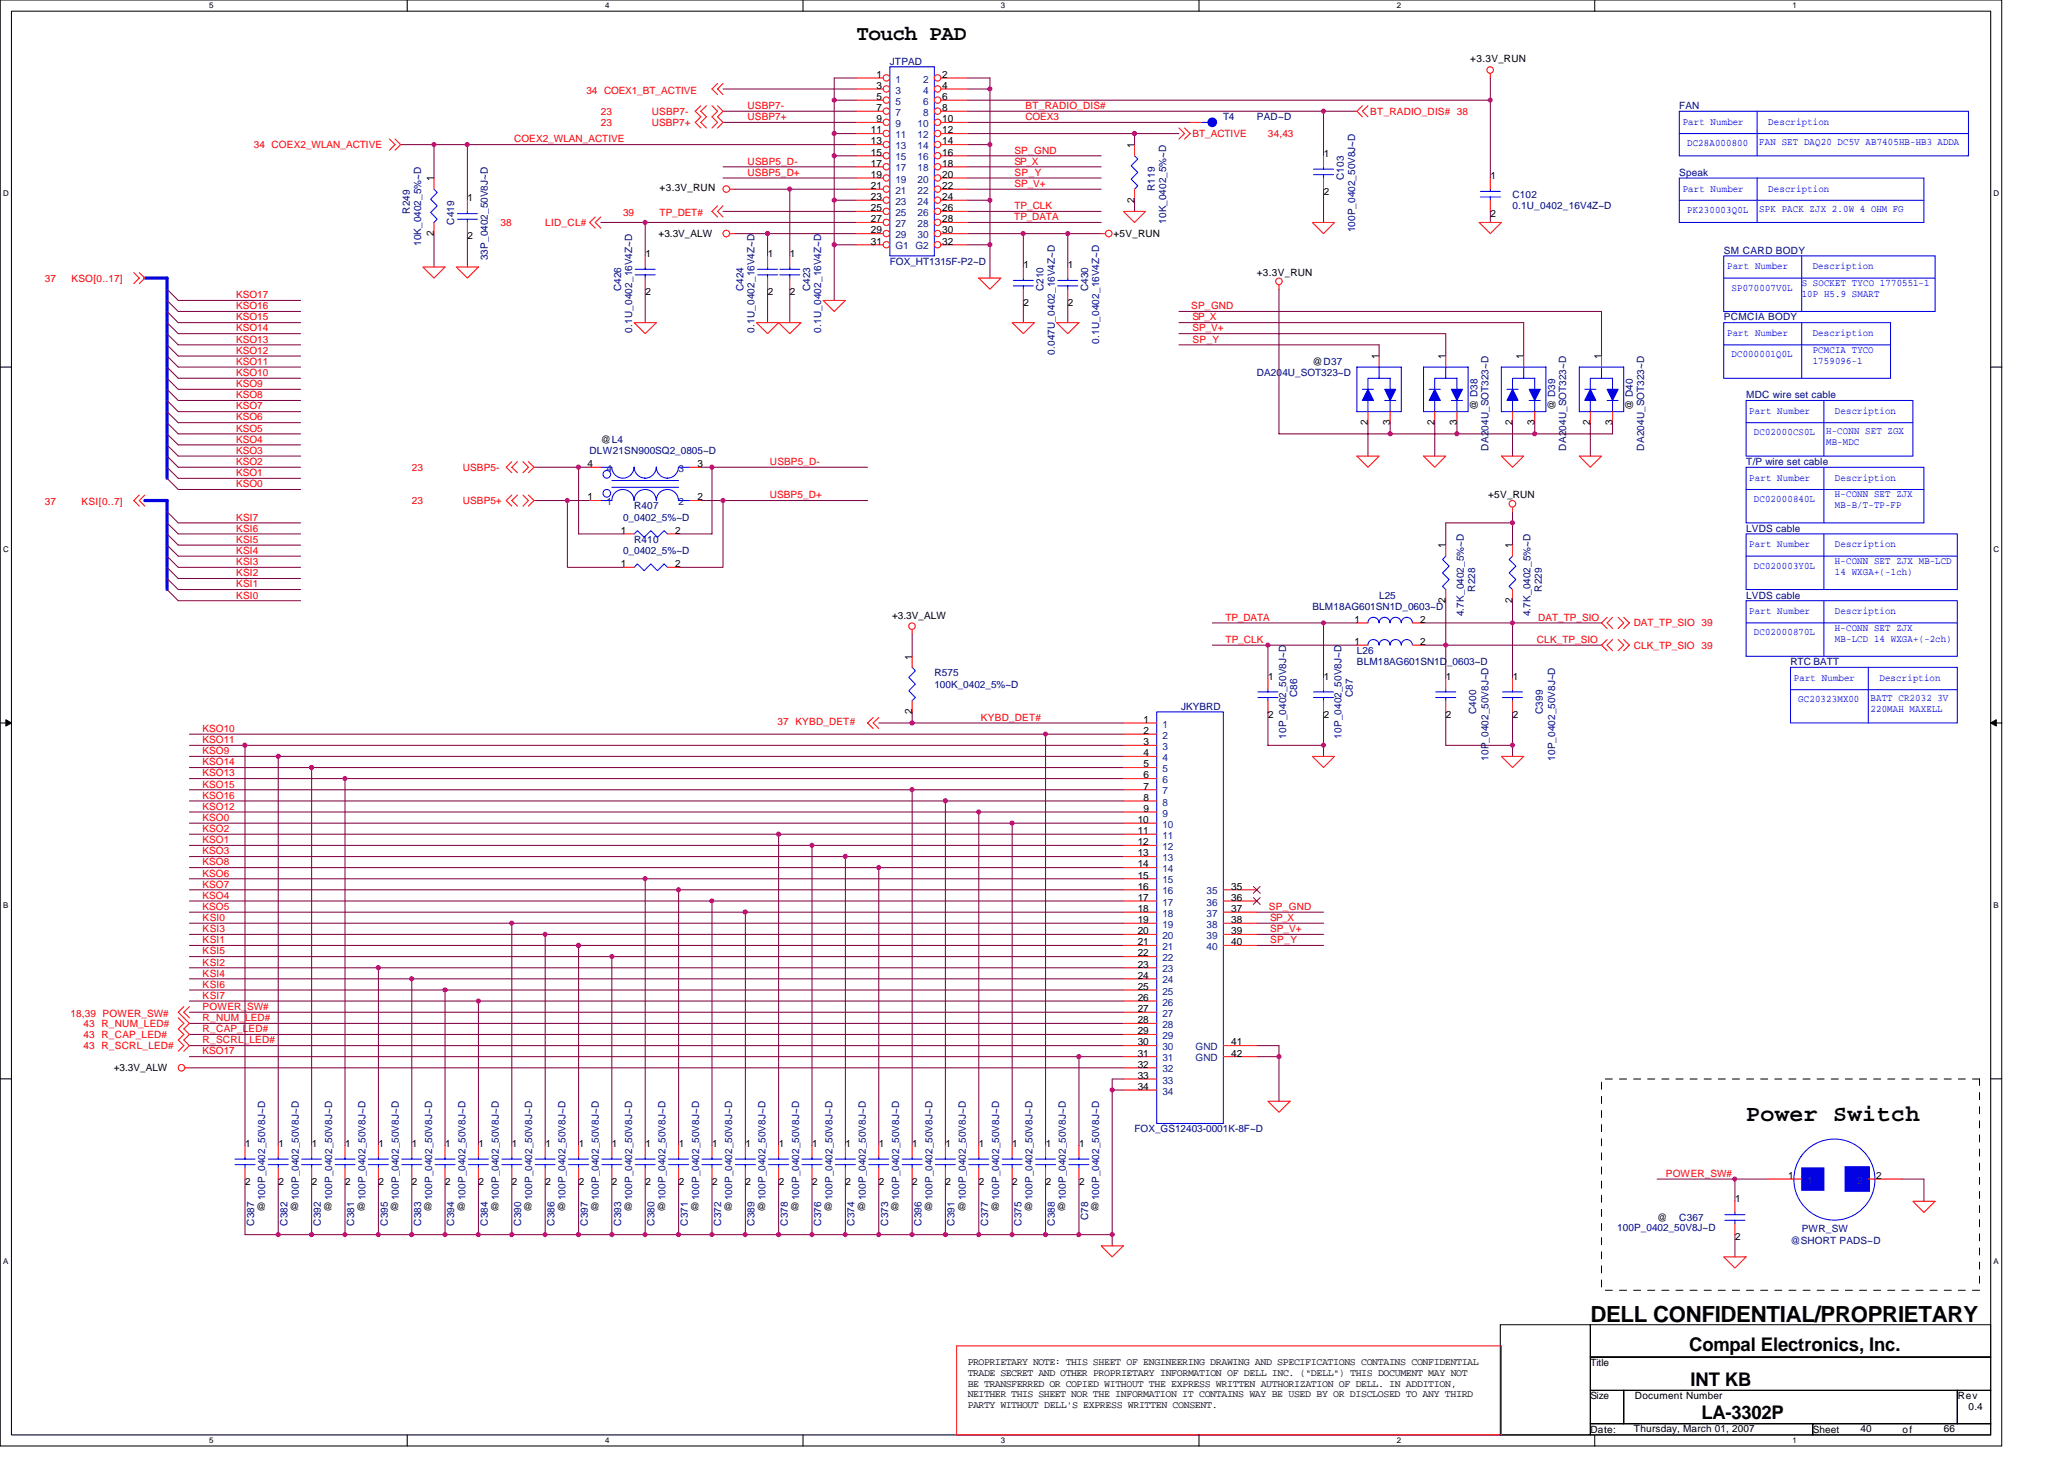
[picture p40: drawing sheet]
<svg xmlns="http://www.w3.org/2000/svg" width="297mm" height="210mm" viewBox="0 0 297 210" stroke-linecap="round" stroke-linejoin="round" font-family="sans-serif">
<defs><g id="words">
<text font-size="3.3" x="251.3" y="161.2">Power Switch</text>
<text font-size="3.2" x="228.9" y="190.2">DELL CONFIDENTIAL/PROPRIETARY</text>
<text font-size="3" x="123.3" y="5.8">Touch PAD</text>
<g font-size="2.7">
<text x="243.1" y="194.4">Compal Electronics, Inc.</text>
<text x="243.3" y="199.3">INT KB</text>
<text x="244.9" y="204.2">LA-3302P</text>
</g>
<g font-size="1.4">
<text x="126.1" y="11.2">1</text>
<text x="135.6" y="11.2">2</text>
<text x="211.6" y="9">+3.3V_RUN</text>
<text x="126.1" y="12.8">3</text>
<text x="126.1" y="14.4">5</text>
<text x="126.1" y="16">7</text>
<text x="126.1" y="17.6">9</text>
<text x="135.6" y="12.8">4</text>
<text x="135.6" y="14.4">6</text>
<text x="135.6" y="16">8</text>
<text x="135.6" y="17.6">10</text>
<text x="125.3" y="19.2">11</text>
<text x="125.3" y="20.8">13</text>
<text x="125.3" y="22.4">15</text>
<text x="125.3" y="24">17</text>
<text x="135.6" y="19.2">12</text>
<text x="135.6" y="20.8">14</text>
<text x="135.6" y="22.4">16</text>
<text x="135.6" y="24">18</text>
<text x="163.3" y="21.3" transform="rotate(-90 163.3 21.3)">1</text>
<text x="190.5" y="22.6">1</text>
<text x="62.4" y="26.1" transform="rotate(-90 62.4 26.1)">1</text>
<text x="67.3" y="29">1</text>
<text x="94.9" y="27.5">+3.3V_RUN</text>
<text x="125.3" y="25.6">19</text>
<text x="125.3" y="27.2">21</text>
<text x="125.3" y="28.8">23</text>
<text x="135.6" y="25.6">20</text>
<text x="135.6" y="27.2">22</text>
<text x="135.6" y="28.8">24</text>
<text x="163.3" y="29.1" transform="rotate(-90 163.3 29.1)">2</text>
<text x="190.5" y="28">2</text>
<text x="214.5" y="25.8">1</text>
<text x="62.4" y="33.9" transform="rotate(-90 62.4 33.9)">2</text>
<text x="67.3" y="34.4">2</text>
<text x="94.8" y="34.1">+3.3V_ALW</text>
<text x="125.3" y="30.4">25</text>
<text x="125.3" y="32">27</text>
<text x="125.3" y="33.6">29</text>
<text x="125.3" y="35.2">31</text>
<text x="135.6" y="35.2">32</text>
<text x="135.6" y="30.4">26</text>
<text x="135.6" y="32">28</text>
<text x="135.6" y="33.6">30</text>
<text x="160.2" y="34.1">+5V_RUN</text>
<text x="214.5" y="31.2">2</text>
<text x="92.9" y="37">1</text>
<text x="110.5" y="37">1</text>
<text x="113.7" y="37">1</text>
<text x="147.3" y="38.6">1</text>
<text x="153.7" y="38.6">1</text>
<text x="180.9" y="39.7">+3.3V_RUN</text>
<text x="92.9" y="42.4">2</text>
<text x="110.5" y="42.4">2</text>
<text x="113.7" y="42.4">2</text>
<text x="147.3" y="44">2</text>
<text x="153.7" y="44">2</text>
<text x="188.9" y="52.5">@D37</text>
<text x="198.5" y="51.7" transform="rotate(-90 198.5 51.7)">1</text>
<text x="208" y="51.7" transform="rotate(-90 208 51.7)">1</text>
<text x="219.3" y="51.7" transform="rotate(-90 219.3 51.7)">1</text>
<text x="230.5" y="51.7" transform="rotate(-90 230.5 51.7)">1</text>
<text x="212.6" y="59.1" transform="rotate(-90 212.6 59.1)">@ D38</text>
<text x="223.8" y="59.1" transform="rotate(-90 223.8 59.1)">@ D39</text>
<text x="235" y="59.1" transform="rotate(-90 235 59.1)">@ D40</text>
<text x="86.5" y="63.7">@L4</text>
<text x="196.8" y="61.2" transform="rotate(-90 196.8 61.2)">2</text>
<text x="200" y="61.2" transform="rotate(-90 200 61.2)">3</text>
<text x="206.5" y="61.2" transform="rotate(-90 206.5 61.2)">2</text>
<text x="209.7" y="61.2" transform="rotate(-90 209.7 61.2)">3</text>
<text x="217.7" y="61.2" transform="rotate(-90 217.7 61.2)">2</text>
<text x="220.8" y="61.2" transform="rotate(-90 220.8 61.2)">3</text>
<text x="228.9" y="61.2" transform="rotate(-90 228.9 61.2)">2</text>
<text x="232" y="61.2" transform="rotate(-90 232 61.2)">3</text>
<text x="84.5" y="72">1</text>
<text x="84.5" y="67.2">4</text>
<text x="100.4" y="67.2">3</text>
<text x="100.4" y="72">2</text>
<text x="214.2" y="71.7">+5V_RUN</text>
<text x="89.3" y="76.8">1</text>
<text x="97.2" y="76.8">2</text>
<text x="89.3" y="81.6">1</text>
<text x="97.2" y="81.6">2</text>
<text x="208" y="78.9" transform="rotate(-90 208 78.9)">1</text>
<text x="217.7" y="78.9" transform="rotate(-90 217.7 78.9)">1</text>
<text x="128.4" y="89">+3.3V_ALW</text>
<text x="194.9" y="89.6">1</text>
<text x="204.4" y="89.6">2</text>
<text x="208" y="86.7" transform="rotate(-90 208 86.7)">2</text>
<text x="217.7" y="86.7" transform="rotate(-90 217.7 86.7)">2</text>
<text x="131.3" y="94.9" transform="rotate(-90 131.3 94.9)">1</text>
<text x="194.9" y="92.8">1</text>
<text x="204.4" y="92.8">2</text>
<text x="182.5" y="97.8">1</text>
<text x="190.5" y="97.8">1</text>
<text x="208.1" y="97.8">1</text>
<text x="217.7" y="97.8">1</text>
<text x="131.3" y="102.7" transform="rotate(-90 131.3 102.7)">2</text>
<text x="164.5" y="104">1</text>
<text x="164.5" y="107.2">3</text>
<text x="164.5" y="105.6">2</text>
<text x="182.5" y="103.2">2</text>
<text x="190.5" y="103.2">2</text>
<text x="208.1" y="103.2">2</text>
<text x="217.7" y="103.2">2</text>
<text x="164.5" y="110.4">5</text>
<text x="164.5" y="113.6">7</text>
<text x="164.5" y="108.8">4</text>
<text x="164.5" y="112">6</text>
<text x="163.7" y="120">11</text>
<text x="163.7" y="118.4">10</text>
<text x="164.5" y="116.8">9</text>
<text x="164.5" y="115.2">8</text>
<text x="163.7" y="123.2">13</text>
<text x="163.7" y="121.6">12</text>
<text x="163.7" y="124.8">14</text>
<text x="163.7" y="126.4">15</text>
<text x="163.7" y="129.6">17</text>
<text x="163.7" y="128">16</text>
<text x="163.7" y="131.2">18</text>
<text x="177.2" y="128">35</text>
<text x="177.2" y="129.6">36</text>
<text x="177.2" y="131.2">37</text>
<text x="163.7" y="132.8">19</text>
<text x="163.7" y="136">21</text>
<text x="163.7" y="134.4">20</text>
<text x="163.7" y="137.6">22</text>
<text x="177.2" y="132.8">38</text>
<text x="177.2" y="134.4">39</text>
<text x="177.2" y="136">40</text>
<text x="163.7" y="139.2">23</text>
<text x="163.7" y="142.4">25</text>
<text x="163.7" y="140.8">24</text>
<text x="163.7" y="144">26</text>
<text x="163.7" y="145.6">27</text>
<text x="163.7" y="148.8">29</text>
<text x="163.7" y="147.2">28</text>
<text x="16.4" y="154.1">+3.3V_ALW</text>
<text x="163.7" y="150.4">30</text>
<text x="163.7" y="152">31</text>
<text x="163.7" y="153.6">32</text>
<text x="163.7" y="155.2">33</text>
<text x="177.2" y="150.4">41</text>
<text x="177.2" y="152">42</text>
<text x="163.7" y="156.8">34</text>
<text x="35.3" y="165">1</text>
<text x="40.1" y="165">1</text>
<text x="44.9" y="165">1</text>
<text x="49.7" y="165">1</text>
<text x="54.5" y="165">1</text>
<text x="59.3" y="165">1</text>
<text x="64.1" y="165">1</text>
<text x="68.9" y="165">1</text>
<text x="73.7" y="165">1</text>
<text x="78.5" y="165">1</text>
<text x="83.3" y="165">1</text>
<text x="88.1" y="165">1</text>
<text x="92.9" y="165">1</text>
<text x="97.7" y="165">1</text>
<text x="102.5" y="165">1</text>
<text x="107.3" y="165">1</text>
<text x="112.1" y="165">1</text>
<text x="116.9" y="165">1</text>
<text x="121.7" y="165">1</text>
<text x="126.5" y="165">1</text>
<text x="131.3" y="165">1</text>
<text x="136.1" y="165">1</text>
<text x="140.9" y="165">1</text>
<text x="145.7" y="165">1</text>
<text x="150.5" y="165">1</text>
<text x="155.3" y="165">1</text>
<text x="35.3" y="170.4">2</text>
<text x="40.1" y="170.4">2</text>
<text x="44.9" y="170.4">2</text>
<text x="49.7" y="170.4">2</text>
<text x="54.5" y="170.4">2</text>
<text x="59.3" y="170.4">2</text>
<text x="64.1" y="170.4">2</text>
<text x="68.9" y="170.4">2</text>
<text x="73.7" y="170.4">2</text>
<text x="78.5" y="170.4">2</text>
<text x="83.3" y="170.4">2</text>
<text x="88.1" y="170.4">2</text>
<text x="92.9" y="170.4">2</text>
<text x="97.7" y="170.4">2</text>
<text x="102.5" y="170.4">2</text>
<text x="107.3" y="170.4">2</text>
<text x="112.1" y="170.4">2</text>
<text x="116.9" y="170.4">2</text>
<text x="121.7" y="170.4">2</text>
<text x="126.5" y="170.4">2</text>
<text x="131.3" y="170.4">2</text>
<text x="136.1" y="170.4">2</text>
<text x="140.9" y="170.4">2</text>
<text x="145.7" y="170.4">2</text>
<text x="150.5" y="170.4">2</text>
<text x="155.3" y="170.4">2</text>
<text x="249.7" y="173">1</text>
<text x="257.4" y="169.6">1</text>
<text x="270" y="169.6">2</text>
<text x="36.9" y="174.1">@</text>
<text x="41.7" y="174.1">@</text>
<text x="46.5" y="174.1">@</text>
<text x="51.3" y="174.1">@</text>
<text x="56.1" y="174.1">@</text>
<text x="60.9" y="174.1">@</text>
<text x="65.7" y="174.1">@</text>
<text x="70.5" y="174.1">@</text>
<text x="75.3" y="174.1">@</text>
<text x="80.1" y="174.1">@</text>
<text x="84.9" y="174.1">@</text>
<text x="89.7" y="174.1">@</text>
<text x="94.5" y="174.1">@</text>
<text x="99.3" y="174.1">@</text>
<text x="104.1" y="174.1">@</text>
<text x="108.9" y="174.1">@</text>
<text x="113.7" y="174.1">@</text>
<text x="118.5" y="174.1">@</text>
<text x="123.3" y="174.1">@</text>
<text x="128.1" y="174.1">@</text>
<text x="132.9" y="174.1">@</text>
<text x="137.7" y="174.1">@</text>
<text x="142.5" y="174.1">@</text>
<text x="147.3" y="174.1">@</text>
<text x="152.1" y="174.1">@</text>
<text x="156.9" y="174.1">@</text>
<text x="238.5" y="175.7">@</text>
<text x="249.7" y="178.4">2</text>
<text x="139.3" y="196.4">PROPRIETARY NOTE: THIS SHEET OF ENGINEERING DRAWING AND SPECIFICATIONS CONTAINS CONFIDENTIAL</text>
<text x="139.3" y="197.9">TRADE SECRET AND OTHER PROPRIETARY INFORMATION OF DELL INC. (&quot;DELL&quot;) THIS DOCUMENT MAY NOT</text>
<text x="228.9" y="196.5">Title</text>
<text x="139.3" y="199.5">BE TRANSFERRED OR COPIED WITHOUT THE EXPRESS WRITTEN AUTHORIZATION OF DELL. IN ADDITION,</text>
<text x="139.3" y="201">NEITHER THIS SHEET NOR THE INFORMATION IT CONTAINS WAY BE USED BY OR DISCLOSED TO ANY THIRD</text>
<text x="139.3" y="202.6">PARTY WITHOUT DELL'S EXPRESS WRITTEN CONSENT.</text>
<text x="228.9" y="201.3">Size</text>
<text x="235.3" y="201.3">Document Number</text>
<text x="281.7" y="201.3">Rev</text>
<text x="283.3" y="202.9">0.4</text>
<text x="228.9" y="206.1">Date:</text>
<text x="235.1" y="206">Thursday, March 01, 2007</text>
<text x="260.9" y="206.1">Sheet</text>
<text x="267.8" y="206">40</text>
<text x="273.8" y="206.1">of</text>
<text x="279.8" y="206">66</text>
</g>
<g font-size="1.4" fill="#000080">
<text x="128.1" y="9.3">JTPAD</text>
<text x="176" y="17.3">T4</text>
<text x="180.9" y="17.3">PAD~D</text>
<text x="241.7" y="15.7">FAN</text>
<text x="166.2" y="27.5" transform="rotate(-90 166.2 27.5)">R119</text>
<text x="193.4" y="25.9" transform="rotate(-90 193.4 25.9)">C103</text>
<text x="217.7" y="28.5">C102</text>
<text x="241.7" y="25.3">Speak</text>
<text x="59" y="30.7" transform="rotate(-90 59 30.7)">R249</text>
<text x="60.6" y="35.4" transform="rotate(-90 60.6 35.4)">10K_0402_5%~D</text>
<text x="65.4" y="32.3" transform="rotate(-90 65.4 32.3)">C419</text>
<text x="167.8" y="32.2" transform="rotate(-90 167.8 32.2)">10K_0402_5%~D</text>
<text x="195" y="33.4" transform="rotate(-90 195 33.4)">100P_0402_50V8J~D</text>
<text x="217.7" y="30.1">0.1U_0402_16V4Z~D</text>
<text x="70.2" y="37.4" transform="rotate(-90 70.2 37.4)">33P_0402_50V8J~D</text>
<text x="89.4" y="41.9" transform="rotate(-90 89.4 41.9)">C426</text>
<text x="107" y="41.9" transform="rotate(-90 107 41.9)">C424</text>
<text x="116.6" y="41.9" transform="rotate(-90 116.6 41.9)">C423</text>
<text x="128.1" y="38.1">FOX_HT1315F-P2~D</text>
<text x="150.2" y="41.9" transform="rotate(-90 150.2 41.9)">C210</text>
<text x="156.6" y="41.9" transform="rotate(-90 156.6 41.9)">C430</text>
<text x="248.1" y="36.5">SM CARD BODY</text>
<text x="91" y="47.9" transform="rotate(-90 91 47.9)">0.1U_0402_16V4Z~D</text>
<text x="108.6" y="47.9" transform="rotate(-90 108.6 47.9)">0.1U_0402_16V4Z~D</text>
<text x="118.2" y="47.9" transform="rotate(-90 118.2 47.9)">0.1U_0402_16V4Z~D</text>
<text x="248.1" y="46.1">PCMCIA BODY</text>
<text x="151.8" y="51.1" transform="rotate(-90 151.8 51.1)">0.047U_0402_16V4Z~D</text>
<text x="158.2" y="49.4" transform="rotate(-90 158.2 49.4)">0.1U_0402_16V4Z~D</text>
<text x="180.9" y="54.1">DA204U_SOT323~D</text>
<text x="251.3" y="57.3">MDC wire set cable</text>
<text x="84.9" y="65.3">DLW21SN900SQ2_0805~D</text>
<text x="214.2" y="64.8" transform="rotate(-90 214.2 64.8)">DA204U_SOT323~D</text>
<text x="225.4" y="64.8" transform="rotate(-90 225.4 64.8)">DA204U_SOT323~D</text>
<text x="236.6" y="64.8" transform="rotate(-90 236.6 64.8)">DA204U_SOT323~D</text>
<text x="251.3" y="66.9">T/P wire set cable</text>
<text x="89.7" y="74.9">0_0402_5%~D</text>
<text x="91.3" y="73.3">R407</text>
<text x="251.3" y="76.5">LVDS cable</text>
<text x="89.7" y="79.7">0_0402_5%~D</text>
<text x="91.3" y="78.1">R410</text>
<text x="188.9" y="87.7">BLM18AG601SN1D_0603~D</text>
<text x="198.5" y="86.1">L25</text>
<text x="210.7" y="88.7" transform="rotate(-90 210.7 88.7)">4.7K_0402_5%~D</text>
<text x="212.3" y="85.1" transform="rotate(-90 212.3 85.1)">R228</text>
<text x="220.3" y="88.7" transform="rotate(-90 220.3 88.7)">4.7K_0402_5%~D</text>
<text x="221.9" y="85.1" transform="rotate(-90 221.9 85.1)">R229</text>
<text x="251.3" y="86.1">LVDS cable</text>
<text x="195.3" y="94.1">L26</text>
<text x="195.3" y="95.7">BLM18AG601SN1D_0603~D</text>
<text x="257.7" y="95.7">RTC BATT</text>
<text x="134.5" y="97.3">R575</text>
<text x="134.5" y="98.9">100K_0402_5%~D</text>
<text x="186.7" y="100.3" transform="rotate(-90 186.7 100.3)">C86</text>
<text x="194.7" y="100.3" transform="rotate(-90 194.7 100.3)">C87</text>
<text x="170" y="102.1">JKYBRD</text>
<text x="185.1" y="106.3" transform="rotate(-90 185.1 106.3)">10P_0402_50V8J~D</text>
<text x="193.1" y="106.3" transform="rotate(-90 193.1 106.3)">10P_0402_50V8J~D</text>
<text x="212.4" y="102.7" transform="rotate(-90 212.4 102.7)">C400</text>
<text x="222.1" y="102.7" transform="rotate(-90 222.1 102.7)">C399</text>
<text x="214.2" y="109.5" transform="rotate(-90 214.2 109.5)">10P_0402_50V8J~D</text>
<text x="223.8" y="109.5" transform="rotate(-90 223.8 109.5)">10P_0402_50V8J~D</text>
<text x="163.3" y="162.9">FOX_GS12403-0001K-8F~D</text>
<text x="38.2" y="172.7" transform="rotate(-90 38.2 172.7)">100P_0402_50V8J~D</text>
<text x="43" y="172.7" transform="rotate(-90 43 172.7)">100P_0402_50V8J~D</text>
<text x="47.8" y="172.7" transform="rotate(-90 47.8 172.7)">100P_0402_50V8J~D</text>
<text x="52.6" y="172.7" transform="rotate(-90 52.6 172.7)">100P_0402_50V8J~D</text>
<text x="57.4" y="172.7" transform="rotate(-90 57.4 172.7)">100P_0402_50V8J~D</text>
<text x="62.2" y="172.7" transform="rotate(-90 62.2 172.7)">100P_0402_50V8J~D</text>
<text x="67" y="172.7" transform="rotate(-90 67 172.7)">100P_0402_50V8J~D</text>
<text x="71.8" y="172.7" transform="rotate(-90 71.8 172.7)">100P_0402_50V8J~D</text>
<text x="76.6" y="172.7" transform="rotate(-90 76.6 172.7)">100P_0402_50V8J~D</text>
<text x="81.4" y="172.7" transform="rotate(-90 81.4 172.7)">100P_0402_50V8J~D</text>
<text x="86.2" y="172.7" transform="rotate(-90 86.2 172.7)">100P_0402_50V8J~D</text>
<text x="91" y="172.7" transform="rotate(-90 91 172.7)">100P_0402_50V8J~D</text>
<text x="95.8" y="172.7" transform="rotate(-90 95.8 172.7)">100P_0402_50V8J~D</text>
<text x="100.6" y="172.7" transform="rotate(-90 100.6 172.7)">100P_0402_50V8J~D</text>
<text x="105.4" y="172.7" transform="rotate(-90 105.4 172.7)">100P_0402_50V8J~D</text>
<text x="110.2" y="172.7" transform="rotate(-90 110.2 172.7)">100P_0402_50V8J~D</text>
<text x="115" y="172.7" transform="rotate(-90 115 172.7)">100P_0402_50V8J~D</text>
<text x="119.8" y="172.7" transform="rotate(-90 119.8 172.7)">100P_0402_50V8J~D</text>
<text x="124.6" y="172.7" transform="rotate(-90 124.6 172.7)">100P_0402_50V8J~D</text>
<text x="129.4" y="172.7" transform="rotate(-90 129.4 172.7)">100P_0402_50V8J~D</text>
<text x="134.2" y="172.7" transform="rotate(-90 134.2 172.7)">100P_0402_50V8J~D</text>
<text x="139" y="172.7" transform="rotate(-90 139 172.7)">100P_0402_50V8J~D</text>
<text x="143.8" y="172.7" transform="rotate(-90 143.8 172.7)">100P_0402_50V8J~D</text>
<text x="148.6" y="172.7" transform="rotate(-90 148.6 172.7)">100P_0402_50V8J~D</text>
<text x="153.4" y="172.7" transform="rotate(-90 153.4 172.7)">100P_0402_50V8J~D</text>
<text x="158.2" y="172.7" transform="rotate(-90 158.2 172.7)">100P_0402_50V8J~D</text>
<text x="36.6" y="176.4" transform="rotate(-90 36.6 176.4)">C387</text>
<text x="41.4" y="176.4" transform="rotate(-90 41.4 176.4)">C382</text>
<text x="46.2" y="176.4" transform="rotate(-90 46.2 176.4)">C392</text>
<text x="51" y="176.4" transform="rotate(-90 51 176.4)">C381</text>
<text x="55.8" y="176.4" transform="rotate(-90 55.8 176.4)">C395</text>
<text x="60.6" y="176.4" transform="rotate(-90 60.6 176.4)">C383</text>
<text x="65.4" y="176.4" transform="rotate(-90 65.4 176.4)">C394</text>
<text x="70.2" y="176.4" transform="rotate(-90 70.2 176.4)">C384</text>
<text x="75" y="176.4" transform="rotate(-90 75 176.4)">C390</text>
<text x="79.8" y="176.4" transform="rotate(-90 79.8 176.4)">C386</text>
<text x="84.6" y="176.4" transform="rotate(-90 84.6 176.4)">C397</text>
<text x="89.4" y="176.4" transform="rotate(-90 89.4 176.4)">C393</text>
<text x="94.2" y="176.4" transform="rotate(-90 94.2 176.4)">C380</text>
<text x="99" y="176.4" transform="rotate(-90 99 176.4)">C371</text>
<text x="103.8" y="176.4" transform="rotate(-90 103.8 176.4)">C372</text>
<text x="108.6" y="176.4" transform="rotate(-90 108.6 176.4)">C389</text>
<text x="113.4" y="176.4" transform="rotate(-90 113.4 176.4)">C378</text>
<text x="118.2" y="176.4" transform="rotate(-90 118.2 176.4)">C376</text>
<text x="123" y="176.4" transform="rotate(-90 123 176.4)">C374</text>
<text x="127.8" y="176.4" transform="rotate(-90 127.8 176.4)">C373</text>
<text x="132.6" y="176.4" transform="rotate(-90 132.6 176.4)">C396</text>
<text x="137.4" y="176.4" transform="rotate(-90 137.4 176.4)">C391</text>
<text x="142.2" y="176.4" transform="rotate(-90 142.2 176.4)">C377</text>
<text x="147" y="176.4" transform="rotate(-90 147 176.4)">C375</text>
<text x="151.8" y="176.4" transform="rotate(-90 151.8 176.4)">C388</text>
<text x="156.6" y="175.5" transform="rotate(-90 156.6 175.5)">C78</text>
<text x="232.7" y="177.2">100P_0402_50V8J~D</text>
<text x="241.7" y="175.7">C367</text>
<text x="257.7" y="178.9">@SHORT PADS~D</text>
<text x="259.3" y="177.3">PWR_SW</text>
</g>
<g font-size="1.4" fill="#004080">
<text x="128.9" y="11.9">1</text>
<text x="132.9" y="11.9">2</text>
<text x="128.9" y="13.5">3</text>
<text x="128.9" y="15.1">5</text>
<text x="128.9" y="16.7">7</text>
<text x="132.9" y="13.5">4</text>
<text x="132.9" y="15.1">6</text>
<text x="132.9" y="16.7">8</text>
<text x="128.9" y="18.3">9</text>
<text x="128.9" y="19.9">11</text>
<text x="128.9" y="21.5">13</text>
<text x="128.9" y="23.1">15</text>
<text x="132.1" y="18.3">10</text>
<text x="132.1" y="19.9">12</text>
<text x="132.1" y="21.5">14</text>
<text x="132.1" y="23.1">16</text>
<text x="128.9" y="24.7">17</text>
<text x="128.9" y="26.3">19</text>
<text x="128.9" y="27.9">21</text>
<text x="128.9" y="29.5">23</text>
<text x="132.1" y="24.7">18</text>
<text x="132.1" y="26.3">20</text>
<text x="132.1" y="27.9">22</text>
<text x="132.1" y="29.5">24</text>
<text x="128.9" y="31.1">25</text>
<text x="128.9" y="32.7">27</text>
<text x="128.9" y="34.3">29</text>
<text x="128.9" y="35.9">G1 G2</text>
<text x="132.1" y="31.1">26</text>
<text x="132.1" y="32.7">28</text>
<text x="132.1" y="34.3">30</text>
<text x="87.3" y="67.9">4</text>
<text x="97.7" y="67.9">3</text>
<text x="87.3" y="72.7">1</text>
<text x="97.7" y="72.7">2</text>
<text x="167.3" y="104.7">1</text>
<text x="167.3" y="107.9">3</text>
<text x="167.3" y="106.3">2</text>
<text x="167.3" y="111.1">5</text>
<text x="167.3" y="109.5">4</text>
<text x="167.3" y="112.7">6</text>
<text x="167.3" y="114.3">7</text>
<text x="167.3" y="117.5">9</text>
<text x="167.3" y="115.9">8</text>
<text x="167.3" y="119.1">10</text>
<text x="167.3" y="120.7">11</text>
<text x="167.3" y="123.9">13</text>
<text x="167.3" y="122.3">12</text>
<text x="167.3" y="125.5">14</text>
<text x="167.3" y="127.1">15</text>
<text x="167.3" y="130.3">17</text>
<text x="167.3" y="128.7">16</text>
<text x="167.3" y="131.9">18</text>
<text x="173.6" y="128.7">35</text>
<text x="173.6" y="130.3">36</text>
<text x="173.6" y="131.9">37</text>
<text x="167.3" y="133.5">19</text>
<text x="167.3" y="136.7">21</text>
<text x="167.3" y="135.1">20</text>
<text x="173.6" y="133.5">38</text>
<text x="173.6" y="135.1">39</text>
<text x="173.6" y="136.7">40</text>
<text x="167.3" y="139.9">23</text>
<text x="167.3" y="143.1">25</text>
<text x="167.3" y="138.3">22</text>
<text x="167.3" y="141.5">24</text>
<text x="167.3" y="146.3">27</text>
<text x="167.3" y="149.5">29</text>
<text x="167.3" y="144.7">26</text>
<text x="167.3" y="147.9">28</text>
<text x="167.3" y="151.1">30</text>
<text x="167.3" y="152.7">31</text>
<text x="167.3" y="154.3">32</text>
<text x="167.3" y="155.9">33</text>
<text x="172.1" y="151.1">GND</text>
<text x="172.1" y="152.7">GND</text>
<text x="167.3" y="157.5">34</text>
<text x="260.1" y="170.3">1</text>
<text x="267.3" y="170.3">2</text>
</g>
<g font-size="1.4" fill="#f00">
<text x="84.4" y="13.5">34 COEX1_BT_ACTIVE</text>
<text x="86.5" y="16.5">23</text>
<text x="93.8" y="16.5">USBP7-</text>
<text x="107.6" y="15.7">USBP7-</text>
<text x="107.6" y="17.3">USBP7+</text>
<text x="147.6" y="17.3">COEX3</text>
<text x="147.6" y="15.7">BT_RADIO_DIS#</text>
<text x="197.2" y="16.5">BT_RADIO_DIS# 38</text>
<text x="36.5" y="21.3">34 COEX2_WLAN_ACTIVE</text>
<text x="74" y="20.5">COEX2_WLAN_ACTIVE</text>
<text x="86.5" y="18.1">23</text>
<text x="93.8" y="18.1">USBP7+</text>
<text x="107.6" y="23.7">USBP5_D-</text>
<text x="146" y="22.1">SP_GND</text>
<text x="146" y="23.7">SP_X</text>
<text x="171.6" y="19.7">BT_ACTIVE</text>
<text x="182.5" y="19.7">34,43</text>
<text x="107.6" y="25.3">USBP5_D+</text>
<text x="146" y="26.9">SP_V+</text>
<text x="146" y="25.3">SP_Y</text>
<text x="72" y="32.5">38</text>
<text x="78.5" y="32.5">LID_CL#</text>
<text x="89.7" y="31.1">39</text>
<text x="94.9" y="31.1">TP_DET#</text>
<text x="146" y="31.7">TP_DATA</text>
<text x="146" y="30.1">TP_CLK</text>
<text x="6.5" y="40.5">37</text>
<text x="10.3" y="40.5">KSO[0..17]</text>
<text x="34" y="47.7">KSO14</text>
<text x="34" y="46.1">KSO15</text>
<text x="34" y="44.5">KSO16</text>
<text x="34" y="42.9">KSO17</text>
<text x="171.4" y="44.5">SP_GND</text>
<text x="171.6" y="47.7">SP_V+</text>
<text x="171.6" y="46.1">SP_X</text>
<text x="34" y="49.3">KSO13</text>
<text x="34" y="52.5">KSO11</text>
<text x="34" y="50.9">KSO12</text>
<text x="171.6" y="49.3">SP_Y</text>
<text x="34" y="58.9">KSO7</text>
<text x="34" y="55.7">KSO9</text>
<text x="34" y="57.3">KSO8</text>
<text x="34" y="54.1">KSO10</text>
<text x="34" y="63.7">KSO4</text>
<text x="34" y="62.1">KSO5</text>
<text x="34" y="65.3">KSO3</text>
<text x="34" y="60.5">KSO6</text>
<text x="34" y="70.1">KSO0</text>
<text x="34" y="66.9">KSO2</text>
<text x="34" y="68.5">KSO1</text>
<text x="59.3" y="67.7">23</text>
<text x="66.6" y="67.7">USBP5-</text>
<text x="110.8" y="66.9">USBP5_D-</text>
<text x="110.8" y="71.7">USBP5_D+</text>
<text x="6.5" y="72.7">37</text>
<text x="11.7" y="72.7">KSI[0..7]</text>
<text x="34" y="76.5">KSI6</text>
<text x="34" y="74.9">KSI7</text>
<text x="59.3" y="72.5">23</text>
<text x="66.6" y="72.5">USBP5+</text>
<text x="34" y="78.1">KSI5</text>
<text x="34" y="82.9">KSI2</text>
<text x="34" y="79.7">KSI4</text>
<text x="34" y="81.3">KSI3</text>
<text x="34" y="86.1">KSI0</text>
<text x="34" y="84.5">KSI1</text>
<text x="176.4" y="89.3">TP_DATA</text>
<text x="221.4" y="89.3">DAT_TP_SIO</text>
<text x="176.4" y="92.5">TP_CLK</text>
<text x="221.2" y="92.5">CLK_TP_SIO</text>
<text x="235.1" y="93.3">CLK_TP_SIO 39</text>
<text x="235.1" y="90.1">DAT_TP_SIO 39</text>
<text x="29.2" y="105.3">KSO10</text>
<text x="29.2" y="106.9">KSO11</text>
<text x="111.9" y="104.4">37 KYBD_DET#</text>
<text x="141.2" y="103.7">KYBD_DET#</text>
<text x="29.2" y="108.5">KSO9</text>
<text x="29.2" y="110.1">KSO14</text>
<text x="29.2" y="111.7">KSO13</text>
<text x="29.2" y="113.3">KSO15</text>
<text x="29.2" y="114.9">KSO16</text>
<text x="29.2" y="116.5">KSO12</text>
<text x="29.2" y="118.1">KSO0</text>
<text x="29.2" y="119.7">KSO2</text>
<text x="29.2" y="121.3">KSO1</text>
<text x="29.2" y="122.9">KSO3</text>
<text x="29.2" y="124.5">KSO8</text>
<text x="29.2" y="126.1">KSO6</text>
<text x="29.2" y="127.7">KSO7</text>
<text x="29.2" y="129.3">KSO4</text>
<text x="29.2" y="130.9">KSO5</text>
<text x="182.6" y="130.9">SP_GND</text>
<text x="29.2" y="132.5">KSI0</text>
<text x="29.2" y="134.1">KSI3</text>
<text x="29.2" y="135.7">KSI1</text>
<text x="29.2" y="137.3">KSI5</text>
<text x="182.8" y="132.5">SP_X</text>
<text x="182.8" y="135.7">SP_Y</text>
<text x="182.8" y="134.1">SP_V+</text>
<text x="29.2" y="142.1">KSI6</text>
<text x="29.2" y="143.7">KSI7</text>
<text x="29.2" y="138.9">KSI2</text>
<text x="29.2" y="140.5">KSI4</text>
<text x="10.1" y="146.3">18,39 POWER_SW#</text>
<text x="12" y="147.7">43 R_NUM_LED#</text>
<text x="12" y="149.3">43 R_CAP_LED#</text>
<text x="29.2" y="148.5">R_CAP_LED#</text>
<text x="29.2" y="146.9">R_NUM_LED#</text>
<text x="29.2" y="145.3">POWER_SW#</text>
<text x="12" y="150.9">43 R_SCRL_LED#</text>
<text x="29.2" y="151.7">KSO17</text>
<text x="29.2" y="150.1">R_SCRL_LED#</text>
<text x="239.8" y="169.3">POWER_SW#</text>
</g>
<g font-size="1.4" fill="#00f">
<text x="242.2" y="17.9">Part Number</text>
<text x="254.5" y="17.9">Description</text>
<text x="242.8" y="21">DC28A000800</text>
<text x="253.2" y="20.8">FAN SET DAQ20 DC5V AB7405HB-HB3 ADDA</text>
<text x="242.2" y="27.6">Part Number</text>
<text x="254.5" y="27.6">Description</text>
<text x="242.8" y="30.6">PK230003Q0L</text>
<text x="253.2" y="30.4">SPK PACK ZJX 2.0W 4 OHM FG</text>
<text x="248.6" y="38.8">Part Number</text>
<text x="249.2" y="41.8">SP070007V0L</text>
<text x="259.3" y="41.1">S SOCKET TYCO 1770551-1</text>
<text x="260.9" y="38.8">Description</text>
<text x="259.3" y="42.7">10P H5.9 SMART</text>
<text x="248.6" y="48.4">Part Number</text>
<text x="249.2" y="51.4">DC000001Q0L</text>
<text x="260.9" y="48.4">Description</text>
<text x="260.9" y="50.8">PCMCIA TYCO</text>
<text x="260.9" y="52.3">1759096-1</text>
<text x="251.8" y="59.6">Part Number</text>
<text x="264.1" y="59.6">Description</text>
<text x="252.4" y="62.6">DC02000CS0L</text>
<text x="262.8" y="62.4">H-CONN SET ZGX</text>
<text x="262.8" y="64">MB-MDC</text>
<text x="251.8" y="69.2">Part Number</text>
<text x="264.1" y="69.2">Description</text>
<text x="264.1" y="71.6">H-CONN SET ZJX</text>
<text x="252.4" y="72.2">DC02000840L</text>
<text x="264.1" y="73.1">MB-B/T-TP-FP</text>
<text x="251.8" y="78.8">Part Number</text>
<text x="252.4" y="81.8">DC020003Y0L</text>
<text x="264.1" y="78.8">Description</text>
<text x="264.1" y="81.2">H-CONN SET ZJX MB-LCD</text>
<text x="264.1" y="82.7">14 WXGA+(-1ch)</text>
<text x="251.8" y="88.4">Part Number</text>
<text x="264.1" y="88.4">Description</text>
<text x="252.4" y="91.4">DC02000870L</text>
<text x="264.1" y="90.8">H-CONN SET ZJX</text>
<text x="264.1" y="92.3">MB-LCD 14 WXGA+(-2ch)</text>
<text x="258.2" y="98">Part Number</text>
<text x="258.8" y="101">GC20323MX00</text>
<text x="269.2" y="100.8">BATT CR2032 3V</text>
<text x="270.5" y="98">Description</text>
<text x="269.2" y="102.4">220MAH MAXELL</text>
</g>
<g font-size="1.1">
<text x="30.1" y="1.2">5</text>
<text x="87.1" y="1.2">4</text>
<text x="144" y="1.2">3</text>
<text x="201" y="1.2">2</text>
<text x="258" y="1.2">1</text>
<text x=".4" y="28.2">D</text>
<text x="286.9" y="28.2">D</text>
<text x=".4" y="79.4">C</text>
<text x="286.9" y="79.4">C</text>
<text x=".4" y="130.6">B</text>
<text x="286.9" y="130.6">B</text>
<text x=".4" y="181.8">A</text>
<text x="286.9" y="181.8">A</text>
<text x="30.1" y="207.6">5</text>
<text x="87.1" y="207.6">4</text>
<text x="144" y="207.6">3</text>
<text x="201" y="207.6">2</text>
<text x="258" y="207.6">1</text>
</g>
</g></defs>
<path d="M0 0h288.1v208h-288.1zM1.6 1.6h284.9v204.8h-284.9z" fill="none" stroke="#000" stroke-width=".15"/>
<g fill="#fff">
<path d="M30.1 .2h.6v1.2h-.6z"/>
<path d="M30.1 206.6h.6v1.3h-.6z"/>
</g>
<path d="M58.6 0v1.6M58.6 206.4v1.6" fill="none" stroke="#000" stroke-width=".15"/>
<g fill="#fff">
<path d="M87.1 .2h.6v1.2h-.6z"/>
<path d="M87.1 206.6h.6v1.3h-.6z"/>
</g>
<path d="M115.6 0v1.6M115.6 206.4v1.6" fill="none" stroke="#000" stroke-width=".15"/>
<g fill="#fff">
<path d="M144 .2h.6v1.2h-.6z"/>
<path d="M144 206.6h.6v1.3h-.6z"/>
</g>
<path d="M172.5 0v1.6M172.5 206.4v1.6" fill="none" stroke="#000" stroke-width=".15"/>
<g fill="#fff">
<path d="M201 .2h.6v1.2h-.6z"/>
<path d="M201 206.6h.6v1.3h-.6z"/>
</g>
<path d="M229.5 0v1.6M229.5 206.4v1.6" fill="none" stroke="#000" stroke-width=".15"/>
<g fill="#fff">
<path d="M258 .2h.6v1.2h-.6z"/>
<path d="M258 206.6h.6v1.3h-.6z"/>
<path d="M.4 27.2h.8v1.3h-.8z"/>
<path d="M286.9 27.2h.8v1.3h-.8z"/>
<path d="M.4 78.4h.8v1.3h-.8z"/>
<path d="M286.9 78.4h.8v1.3h-.8z"/>
</g>
<path d="M0 52.8h1.6M286.5 52.8h1.6" fill="none" stroke="#000" stroke-width=".15"/>
<g fill="#fff">
<path d="M.4 129.6h.8v1.3h-.8z"/>
<path d="M286.9 129.6h.7v1.3h-.7z"/>
</g>
<path d="M0 104h1.6M286.5 104h1.6" fill="none" stroke="#000" stroke-width=".15"/>
<path d="M.8 103.5l.8 .5-.8 .5zM286.5 104l.8-.5v1z" fill="#000" stroke="#000" stroke-width=".14"/>
<g fill="#fff">
<path d="M.4 180.8h.8v1.3h-.8z"/>
<path d="M286.9 180.8h.7v1.3h-.7z"/>
</g>
<path d="M0 155.2h1.6M286.5 155.2h1.6M215.9 190.6h13v15.8h-13zM228.9 190.6h57.6v4.6h-57.6zM228.9 195.2h57.6v4.8h-57.6zM228.9 200h4.8v4.8h-4.8zM228.9 204.8h32v1.6h-32zM233.7 200h48v4.8h-48zM260.9 204.8h25.6v1.6h-25.6zM281.7 200h4.8v4.8h-4.8z" fill="none" stroke="#000" stroke-width=".15"/>
<path d="M20.8 40h3.2v28.8M20.8 72h3.2v12.8" fill="none" stroke="#00f" stroke-width=".47"/>
<g fill="none" stroke="#800040" stroke-width=".15">
<path d="M104.1 17.6h19.2M104.1 16h19.2M104.1 12.8h19.2M120.1 19.2h3.2M120.1 14.4h3.2M123.3 11.2h-3.2v32M139.3 17.6h32M139.3 16h56M139.3 19.2h30.4M139.3 11.2h3.2v28.8M139.3 12.8h3.2M139.3 14.4h75.2"/>
<path d="M163.3 19.2v1.6M190.5 16v6.4M214.5 11.2v14.4M57.7 20.8h65.6M62.5 20.8v4.8M62.5 33.6v4.8M67.3 20.8v8M67.3 33.6v4.8M86.5 32h6.4v4.8M92.9 32h30.4M104.1 25.6h19.2M104.1 24h19.2"/>
<path d="M104.1 30.4h19.2M105.7 33.6h4.8v3.2M105.7 27.2h17.6M110.5 33.6h12.8M113.7 27.2v9.6M120.1 35.2h3.2M120.1 22.4h3.2M120.1 28.8h3.2M139.3 33.6h19.2M139.3 25.6h19.2M139.3 24h19.2M139.3 35.2h3.2"/>
<path d="M139.3 20.8h3.2M139.3 27.2h19.2M139.3 22.4h19.2M139.3 32h19.2M139.3 30.4h19.2M139.3 28.8h3.2M147.3 33.6v4.8M153.7 33.6v4.8M163.3 28.8v1.6M190.5 27.2v4.8M214.5 30.4v1.6M24 59.2l1.7 1.6h17.6"/>
<path d="M24 54.4l1.7 1.6h17.6M24 49.6l1.7 1.6h17.6M24 57.6l1.7 1.6h17.6M24 52.8l1.7 1.6h17.6M24 56l1.7 1.6h17.6M24 48l1.7 1.6h17.6M24 44.8l1.7 1.6h17.6M24 46.4l1.7 1.6h17.6M24 51.2l1.7 1.6h17.6M24 43.2l1.7 1.6h17.6M24 41.6l1.7 1.6h17.6M92.9 41.6v4.8"/>
<path d="M110.5 41.6v4.8M113.7 41.6v4.8M147.3 43.2v3.2M153.7 43.2v3.2M169.7 49.6h28.8v1.6M169.7 48h38.4v3.2M169.7 46.4h49.6v4.8M169.7 44.8h60.8v6.4M184.1 41.6v20.8h48v-1.6M24 78.4l1.7 1.6h17.6M24 75.2l1.7 1.6h17.6M24 68.8l1.7 1.6h17.6"/>
<path d="M24 65.6l1.7 1.6h17.6M24 67.2l1.7 1.6h17.6M24 76.8l1.7 1.6h17.6M24 73.6l1.7 1.6h17.6M24 60.8l1.7 1.6h17.6M24 64l1.7 1.6h17.6M24 62.4l1.7 1.6h17.6M76.9 67.2h8M76.9 72h8M81.7 72v9.6h8M83.3 67.2v9.6h6.4M100.9 67.2h24"/>
<path d="M100.9 72h24M102.5 67.2v9.6h-4.8M104.1 72v9.6h-6.4M196.9 60.8v4.8M200.1 60.8v1.6M206.5 60.8v4.8M209.7 60.8v1.6M217.7 75.2h-9.6v3.2M217.7 60.8v4.8M217.7 73.6v4.8M220.9 60.8v1.6M228.9 60.8v4.8"/>
<path d="M24 80l1.7 1.6h17.6M24 84.8l1.7 1.6h17.6M24 81.6l1.7 1.6h17.6M24 83.2l1.7 1.6h17.6M131.3 91.2v3.2M174.5 92.8h20.8M174.5 89.6h20.8M182.5 92.8v4.8M190.5 89.6v8M204.9 92.8h25.6M204.9 89.6h25.6M208.1 86.4v11.2"/>
<path d="M217.7 86.4v11.2M27.3 105.6h123.2v59.2M27.3 107.2h8v57.6M27.3 108.8h12.7v56M27.3 110.4h17.5v54.4M27.3 112h22.4v52.8M27.3 113.6h104v51.2M27.3 115.2h108.8v49.6M27.3 116.8h113.6v48M27.3 118.4h118.4v46.4M35.3 107.2h126.4M40 108.8h121.7"/>
<path d="M44.8 110.4h116.9M49.7 112h112M126.5 104h35.2M131.3 113.6h30.4M131.3 102.4v1.6M136.1 115.2h25.6M140.9 116.8h20.8M145.7 118.4h16M150.5 105.6h11.2M182.5 102.4h.1M182.5 102.4v4.8h8M190.5 102.4v6.4"/>
<path d="M208.1 102.4v4.8h9.6M217.7 102.4v6.4M27.3 120h84.8v44.8M27.3 121.6h89.6v43.2M27.3 123.2h94.4v41.6M27.3 124.8h99.2v40M27.3 126.4h65.6v38.4M27.3 128h70.4v36.8M27.3 129.6h75.2v35.2M27.3 131.2h80v33.6M27.3 132.8h46.4v32M27.3 134.4h51.2v30.4"/>
<path d="M27.3 136h56v28.8M27.3 137.6h60.8v27.2M27.3 139.2h27.2v25.6M54.5 139.2h107.2M73.7 132.8h88M78.5 134.4h83.2M83.3 136h78.4M88.1 137.6h73.6M92.9 126.4h68.8M97.7 128h64M102.5 129.6h59.2M107.3 131.2h54.4"/>
<path d="M112.1 120h49.6M116.9 121.6h44.8M121.7 123.2h40M126.5 124.8h35.2M180.9 131.2h9.6M180.9 136h9.6M180.9 134.4h9.6M180.9 132.8h9.6M27.3 152h128v12.8M27.3 140.8h32v24M27.3 142.4h134.4M27.3 144h134.4"/>
<path d="M27.3 148.8h134.4M27.3 150.4h134.4M27.3 147.2h134.4M27.3 145.6h134.4M27.3 153.6h134.4M59.3 140.8h102.4M64 142.4v22.4M68.9 144v20.8M155.3 152h6.4M160.1 156.8h1.6M161.7 155.2h-1.6v24M180.9 152h3.2"/>
<path d="M180.9 150.4h3.2v8M35.3 169.6v8h124.8M40 169.6v8M44.8 169.6v8M49.7 169.6v8M54.5 169.6v8M59.3 169.6v8M64 169.6v8M68.9 169.6v8M73.7 169.6v8M78.5 169.6v8M83.3 169.6v8"/>
<path d="M88.1 169.6v8M92.9 169.6v8M97.7 169.6v8M102.5 169.6v8M107.3 169.6v8M112.1 169.6v8M116.9 169.6v8M121.7 169.6v8M126.5 169.6v8M131.3 169.6v8M136.1 169.6v8M140.9 169.6v8"/>
<path d="M145.7 169.6v8M150.5 169.6v8M155.3 169.6v8M238.5 169.6h16M249.7 169.6v3.2M249.7 177.6v3.2M273.7 169.6h3.2v3.2"/>
</g>
<g fill="none" stroke="#f00" stroke-width=".15">
<path d="M100.9 15.2l-.8 .8 .8 .8-.8 .8 .8 .8M101.7 15.2l-.8 .8 .8 .8-.8 .8 .8 .8M102.5 15.2l.8 .8-.8 .8 .8 .8-.8 .8M103.3 15.2l.8 .8-.8 .8 .8 .8-.8 .8M103.3 12l-.8 .8 .8 .8M104.1 12l-.8 .8 .8 .8M169.7 18.4l.8 .8-.8 .8M170.5 18.4l.8 .8-.8 .8M171.3 17.6h1.6M196.1 15.2l-.8 .8 .8 .8M196.9 15.2l-.8 .8 .8 .8M214.5 10.6v.6"/>
<path d="M19.3 39.2l.7 .8-.7 .8M20 39.2l.8 .8-.8 .8M56 20l.9 .8-.9 .8M56.9 20l.8 .8-.8 .8M60.9 38.4h3.1l-1.5 1.6zM65.7 38.4h3.2l-1.6 1.6zM67.3 28.8v1.6M67.3 32v1.6M85.7 31.2l-.8 .8 .8 .8M86.5 31.2l-.8 .8 .8 .8M103.3 29.6l-.8 .8 .8 .8M104.1 29.6l-.8 .8 .8 .8"/>
<path d="M105 27.2h.7M105 33.6h.7M110.5 36.8v1.6M147.3 38.4v1.6M153.7 38.4v1.6M158.5 33.6h.6M161.7 30.4h3.2l-1.6 1.6zM163.3 20.8v1.6M163.3 27.2v1.6M188.9 32h3.2l-1.6 1.6zM190.5 22.4v1.6M190.5 25.6v1.6"/>
<path d="M212.9 32h3.2l-1.6 1.6zM91.3 46.4h3.2l-1.6 1.6zM108.9 46.4h3.2l-1.6 1.6zM110.5 40v1.6M112.1 46.4h3.2l-1.6 1.6zM118.5 43.2h3.2l-1.6 1.6zM140.9 40h3.2l-1.6 1.6zM145.7 46.4h3.2l-1.6 1.6zM147.3 41.6v1.6M152.1 46.4h3.2l-1.6 1.6zM153.7 41.6v1.6M184.1 41v.6"/>
<path d="M206.5 59.2v1.6M208.1 51.2v1.6M209.7 59.2v1.6M217.7 59.2v1.6M219.3 51.2v1.6M220.9 59.2v1.6M228.9 59.2v1.6M230.5 51.2v1.6M232.1 59.2v1.6M20 71.2l-.7 .8 .7 .8M20.8 71.2l-.8 .8 .8 .8M73.7 66.4l-.8 .8 .8 .8"/>
<path d="M73.7 71.2l-.8 .8 .8 .8M74.5 66.4l-.8 .8 .8 .8M74.5 71.2l-.8 .8 .8 .8M75.3 66.4l.7 .8-.7 .8M75.3 71.2l.7 .8-.7 .8M76 66.4l.9 .8-.9 .8M76 71.2l.9 .8-.9 .8M84.9 72h1.6M84.9 67.2h1.6M89.7 76.8h1.6M96.1 76.8h1.6M99.3 72h1.6"/>
<path d="M99.3 67.2h1.6M195.3 65.6h3.2l-1.6 1.6zM204.9 65.6h3.2l-1.6 1.6zM208.1 78.4v1.6M216.1 65.6h3.2l-1.6 1.6zM217.7 73v.6M227.3 65.6h3.2l-1.6 1.6zM89.7 81.6h1.6M96.1 81.6h1.6M131.3 90.6v.6M190.5 97.6v1.6M208.1 84.8v1.6"/>
<path d="M217.7 97.6v1.6M231.3 92l-.8 .8 .8 .8M231.3 88.8l-.8 .8 .8 .8M232.1 92l-.8 .8 .8 .8M232.1 88.8l-.8 .8 .8 .8M232.9 92l.8 .8-.8 .8M232.9 88.8l.8 .8-.8 .8M233.7 92l.8 .8-.8 .8M233.7 88.8l.8 .8-.8 .8M125.7 103.2l-.8 .8 .8 .8M126.5 103.2l-.8 .8 .8 .8M161.7 104h4.8"/>
<path d="M161.7 107.2h4.8M161.7 110.4h4.8M161.7 113.6h4.8M161.7 116.8h4.8M161.7 105.6h4.8M161.7 108.8h4.8M161.7 112h4.8M161.7 115.2h4.8M161.7 118.4h4.8M188.9 108.8h3.2l-1.6 1.6zM190.5 100.8v1.6M216.1 108.8h3.2l-1.6 1.6z"/>
<path d="M217.7 100.8v1.6M161.7 120h4.8M161.7 123.2h4.8M161.7 126.4h4.8M161.7 129.6h4.8M161.7 132.8h4.8M161.7 136h4.8M161.7 139.2h4.8M161.7 121.6h4.8M161.7 124.8h4.8M161.7 128h4.8M161.7 131.2h4.8"/>
<path d="M161.7 134.4h4.8M161.7 137.6h4.8M176.1 129.6h4.8M176.1 132.8h4.8M176.1 136h4.8M176.1 128h4.8M176.1 131.2h4.8M176.1 134.4h4.8M25.7 146.4l.8 .8-.8 .8 .8 .8-.8 .8 .8 .8-.8 .8M26.5 144.8l-.8 .8 1.6 1.6-.8 .8 .8 .8-.8 .8 .8 .8-.8 .8M26.6 153.6h.7M27.3 144.8l-.8 .8 .8 .8"/>
<path d="M161.7 153.6h4.8M161.7 142.4h4.8M161.7 145.6h4.8M161.7 148.8h4.8M161.7 140.8h4.8M161.7 144h4.8M161.7 147.2h4.8M161.7 150.4h4.8M161.7 152h4.8M161.7 155.2h4.8M161.7 156.8h4.8M176.1 150.4h4.8"/>
<path d="M176.1 152h4.8M182.5 158.4h3.2l-1.6 1.6zM35.3 164.8v1.6M35.3 168v1.6M44.8 164.8v1.6M44.8 168v1.6M49.7 164.8v1.6M49.7 168v1.6M54.5 164.8v1.6M54.5 168v1.6M59.3 164.8v1.6M59.3 168v1.6"/>
<path d="M64 164.8v1.6M64 168v1.6M68.9 164.8v1.6M68.9 168v1.6M73.7 164.8v1.6M73.7 168v1.6M83.3 164.8v1.6M83.3 168v1.6M97.7 164.8v1.6M97.7 168v1.6M107.3 164.8v1.6M107.3 168v1.6"/>
<path d="M112.1 164.8v1.6M112.1 168v1.6M116.9 164.8v1.6M116.9 168v1.6M121.7 164.8v1.6M121.7 168v1.6M126.5 164.8v1.6M126.5 168v1.6M131.3 164.8v1.6M131.3 168v1.6M136.1 164.8v1.6M136.1 168v1.6"/>
<path d="M140.9 164.8v1.6M140.9 168v1.6M150.5 164.8v1.6M150.5 168v1.6M158.5 179.2h3.2l-1.6 1.6zM249.7 172.8v1.6M249.7 176v1.6M254.5 169.6h4.8M268.9 169.6h4.8M275.3 172.8h3.2l-1.6 1.6zM137.7 193.6h78.4v12.8h-78.4zM248.1 180.8h3.2l-1.6 1.6z"/>
<circle cx="214.5" cy="10.1" r=".47"/>
<circle cx="104.5" cy="33.6" r=".48"/>
<circle cx="104.5" cy="27.2" r=".47"/>
<circle cx="159.6" cy="33.6" r=".47"/>
<circle cx="184.1" cy="40.5" r=".47"/>
<circle cx="217.7" cy="72.5" r=".48"/>
<circle cx="131.2" cy="90.1" r=".47"/>
<circle cx="26.1" cy="153.6" r=".47"/>
</g>
<path d="M230.5 155.2h54.4v30.4h-54.4z" fill="none" stroke="#000" stroke-width=".14" stroke-dasharray="1 1 1 1 1 1 1 1"/>
<g fill="none" stroke="#00f" stroke-width=".15">
<path d="M128.1 9.6h6.4v27.2h-6.4zM172.9 17.6h.9M241.7 16h41.6v6.4h-41.6zM241.7 19.2h41.6M252.9 16v6.4M65.8 31.5h2.9M65.8 30.7h2.9M67.3 30.4v.3M67.3 31.5v.5M109 39.5h2.9M109 38.7h2.9M110.5 38.4v.3"/>
<path d="M110.5 39.5v.5M163.3 22.4l.4 .5-.9 1 .9 .9-.9 1 .9 .9-.4 .5M189 25.1h2.9M189 24.3h2.9M190.5 24v.3M190.5 25.1v.5M241.7 25.6h35.2v6.4h-35.2zM241.7 28.8h35.2M248.1 36.8h30.4v8h-30.4zM252.9 25.6v6.4M259.3 36.8v8M145.8 41.1h2.9"/>
<path d="M145.8 40.3h2.9M147.3 40v.3M147.3 41.1v.5M152.2 41.1h2.9M152.2 40.3h2.9M153.7 40v.3M153.7 41.1v.5M204.9 52.8h6.4v6.4h-6.4zM205.7 56h1.6M206.5 57.6v1.6M208.1 54.4h-1.6v1.6M208.1 54.4h1.6v1.6"/>
<path d="M208.1 52.8v1.6M208.9 57.6h1.6M209.7 57.6v1.6M216.1 52.8h6.4v6.4h-6.4zM216.9 56h1.6M217.7 57.6v1.6M219.3 54.4h-1.6v1.6M219.3 52.8v1.6M219.3 54.4h1.6v1.6M220.1 57.6h1.6M220.9 57.6v1.6M227.3 52.8h6.4v6.4h-6.4z"/>
<path d="M228.1 56h1.6M228.9 57.6v1.6M230.5 54.4h-1.6v1.6M230.5 54.4h1.6v1.6M230.5 52.8v1.6M231.3 57.6h1.6M232.1 57.6v1.6M248.1 46.4h24v8h-24zM248.1 49.6h24M248.1 40h30.4M251.3 57.6h24v8h-24zM259.3 46.4v8"/>
<path d="M262.5 57.6v8M88.1 70.1h9.6M88.1 69.1h9.6M91.2 72a1.6 1.6 0 0 0-1.6-1.6 1.6 1.6 0 0 0-1.5 1.6h-1.6M91.2 67.2a1.6 1.6 0 0 1-1.6 1.6 1.6 1.6 0 0 1-1.5-1.6h-1.6M91.3 76.8l.4-.5 1 1 1-1 .9 1 1-1 .5 .5M91.3 72a1.56 1.56 0 0 1 1.5-1.6 1.59 1.59 0 0 1 1.6 1.6M91.3 67.2a1.59 1.59 0 0 0 1.5 1.6 1.61 1.61 0 0 0 1.6-1.6M94.5 72a1.56 1.56 0 0 1 1.5-1.6 1.59 1.59 0 0 1 1.6 1.6h1.7M94.5 67.2a1.59 1.59 0 0 0 1.5 1.6 1.61 1.61 0 0 0 1.6-1.6h1.7M251.3 60.8h24M91.3 81.6l.4-.5 1 1 1-1 .9 1 1-1 .5 .5"/>
<path d="M189 99.5h2.9M190.5 99.2v.3M208.1 80l-.5 .5 1 .9-1 1 1 1-1 .9 .5 .5M216.2 99.5h2.9M217.7 99.2v.3M251.3 86.4h30.4v8h-30.4zM251.3 89.6h30.4M262.5 86.4v8M166.5 102.4h9.6v59.2h-9.6zM189 100.4h2.9M190.5 100.4v.4M216.2 100.4h2.9"/>
<path d="M217.7 100.4v.4M33.8 167.6h2.9M33.8 166.8h2.9M35.3 166.4v.4M35.3 167.6v.4M43.4 167.6h2.9M43.4 166.8h2.9M44.8 166.4v.4M44.8 167.6v.4M48.2 167.6h2.9M48.2 166.8h2.9M49.7 166.4v.4"/>
<path d="M49.7 167.6v.4M53 167.6h2.9M53 166.8h2.9M54.5 166.4v.4M54.5 167.6v.4M57.8 167.6h2.9M57.8 166.8h2.9M59.3 166.4v.4M59.3 167.6v.4M62.6 167.6h2.9M62.6 166.8h2.9M64 166.4v.4"/>
<path d="M64 167.6v.4M67.4 167.6h2.9M67.4 166.8h2.9M68.9 166.4v.4M68.9 167.6v.4M72.2 167.6h2.9M72.2 166.8h2.9M73.7 166.4v.4M73.7 167.6v.4M81.8 167.6h2.9M81.8 166.8h2.9M83.3 166.4v.4"/>
<path d="M83.3 167.6v.4M96.2 167.6h2.9M96.2 166.8h2.9M97.7 166.4v.4M97.7 167.6v.4M105.8 167.6h2.9M105.8 166.8h2.9M107.3 166.4v.4M107.3 167.6v.4M110.6 167.6h2.9M110.6 166.8h2.9M112.1 166.4v.4"/>
<path d="M112.1 167.6v.4M115.4 167.6h2.9M115.4 166.8h2.9M116.9 166.4v.4M116.9 167.6v.4M120.2 167.6h2.9M120.2 166.8h2.9M121.7 166.4v.4M121.7 167.6v.4M125 167.6h2.9M125 166.8h2.9M126.5 166.4v.4"/>
<path d="M126.5 167.6v.4M129.8 167.6h2.9M129.8 166.8h2.9M131.3 166.4v.4M131.3 167.6v.4M134.6 167.6h2.9M134.6 166.8h2.9M136.1 166.4v.4M136.1 167.6v.4M139.4 167.6h2.9M139.4 166.8h2.9M140.9 166.4v.4"/>
<path d="M140.9 167.6v.4M149 167.6h2.9M149 166.8h2.9M150.5 166.4v.4M150.5 167.6v.4M248.2 175.6h2.9M248.2 174.8h2.9M249.7 174.4v.4M249.7 175.6v.4M265.7 168h3.2v3.2h-3.2z"/>
<circle cx="87.3" cy="71" r=".55"/>
<circle cx="87.3" cy="68.2" r=".55"/>
<circle cx="264" cy="169.7" r="5.8"/>
</g>
<g fill="#00f" stroke="#00f" stroke-width=".15">
<path d="M217.7 56l.8 1.6h-1.6z" fill-rule="evenodd"/>
<path d="M220.1 56h1.6l-.8 1.6z" fill-rule="evenodd"/>
<path d="M259.3 168h3.2v3.2h-3.2z" fill-rule="evenodd"/>
<path d="M206.5 56l.8 1.6h-1.6z" fill-rule="evenodd"/>
<path d="M208.9 56h1.6l-.8 1.6z" fill-rule="evenodd"/>
<path d="M228.9 56l.8 1.6h-1.6z" fill-rule="evenodd"/>
<path d="M231.3 56h1.6l-.8 1.6z" fill-rule="evenodd"/>
<circle cx="174.5" cy="17.6" r=".62"/>
</g>
<path d="M265.7 168h3.2v3.2h-3.2z" fill-rule="evenodd" fill="#00f" stroke="#00f" stroke-width=".47"/>
<path d="M180.4 127.5l1 1M180.4 129.1l1 1M181.4 127.5l-1 1M181.4 129.1l-1 1" fill="none" stroke="#804000" stroke-width=".14"/>
<circle cx="127.6" cy="11.2" r=".46" fill="#fff" stroke="#f00" stroke-width=".15"/>
<path d="M123.3 11.2h3.8" fill="none" stroke="#f00" stroke-width=".15"/>
<circle cx="134.9" cy="11.2" r=".46" fill="#fff" stroke="#f00" stroke-width=".15"/>
<path d="M135.4 11.2h3.9" fill="none" stroke="#f00" stroke-width=".15"/>
<circle cx="127.6" cy="12.8" r=".46" fill="#fff" stroke="#f00" stroke-width=".15"/>
<path d="M123.3 12.8h3.8" fill="none" stroke="#f00" stroke-width=".15"/>
<circle cx="134.9" cy="12.8" r=".46" fill="#fff" stroke="#f00" stroke-width=".15"/>
<path d="M135.4 12.8h3.9" fill="none" stroke="#f00" stroke-width=".15"/>
<circle cx="127.6" cy="14.4" r=".46" fill="#fff" stroke="#f00" stroke-width=".15"/>
<path d="M123.3 14.4h3.8" fill="none" stroke="#f00" stroke-width=".15"/>
<circle cx="134.9" cy="14.4" r=".46" fill="#fff" stroke="#f00" stroke-width=".15"/>
<path d="M135.4 14.4h3.9" fill="none" stroke="#f00" stroke-width=".15"/>
<circle cx="134.9" cy="16" r=".46" fill="#fff" stroke="#f00" stroke-width=".15"/>
<path d="M135.4 16h3.9" fill="none" stroke="#f00" stroke-width=".15"/>
<circle cx="134.9" cy="17.6" r=".46" fill="#fff" stroke="#f00" stroke-width=".15"/>
<path d="M135.4 17.6h3.9" fill="none" stroke="#f00" stroke-width=".15"/>
<circle cx="134.9" cy="19.2" r=".46" fill="#fff" stroke="#f00" stroke-width=".15"/>
<path d="M135.4 19.2h3.9" fill="none" stroke="#f00" stroke-width=".15"/>
<circle cx="134.9" cy="20.8" r=".46" fill="#fff" stroke="#f00" stroke-width=".15"/>
<path d="M135.4 20.8h3.9" fill="none" stroke="#f00" stroke-width=".15"/>
<circle cx="134.9" cy="22.4" r=".46" fill="#fff" stroke="#f00" stroke-width=".15"/>
<path d="M135.4 22.4h3.9" fill="none" stroke="#f00" stroke-width=".15"/>
<circle cx="134.9" cy="24" r=".46" fill="#fff" stroke="#f00" stroke-width=".15"/>
<path d="M135.4 24h3.9" fill="none" stroke="#f00" stroke-width=".15"/>
<circle cx="134.9" cy="25.6" r=".46" fill="#fff" stroke="#f00" stroke-width=".15"/>
<path d="M135.4 25.6h3.9" fill="none" stroke="#f00" stroke-width=".15"/>
<circle cx="134.9" cy="27.2" r=".46" fill="#fff" stroke="#f00" stroke-width=".15"/>
<path d="M135.4 27.2h3.9" fill="none" stroke="#f00" stroke-width=".15"/>
<circle cx="134.9" cy="28.8" r=".46" fill="#fff" stroke="#f00" stroke-width=".15"/>
<path d="M135.4 28.8h3.9" fill="none" stroke="#f00" stroke-width=".15"/>
<circle cx="134.9" cy="30.4" r=".46" fill="#fff" stroke="#f00" stroke-width=".15"/>
<path d="M135.4 30.4h3.9" fill="none" stroke="#f00" stroke-width=".15"/>
<circle cx="134.9" cy="32" r=".46" fill="#fff" stroke="#f00" stroke-width=".15"/>
<path d="M135.4 32h3.9" fill="none" stroke="#f00" stroke-width=".15"/>
<circle cx="134.9" cy="33.6" r=".46" fill="#fff" stroke="#f00" stroke-width=".15"/>
<path d="M135.4 33.6h3.9" fill="none" stroke="#f00" stroke-width=".15"/>
<circle cx="127.6" cy="16" r=".46" fill="#fff" stroke="#f00" stroke-width=".15"/>
<path d="M123.3 16h3.8" fill="none" stroke="#f00" stroke-width=".15"/>
<circle cx="127.6" cy="17.6" r=".46" fill="#fff" stroke="#f00" stroke-width=".15"/>
<path d="M123.3 17.6h3.8" fill="none" stroke="#f00" stroke-width=".15"/>
<circle cx="127.6" cy="19.2" r=".46" fill="#fff" stroke="#f00" stroke-width=".15"/>
<path d="M123.3 19.2h3.8" fill="none" stroke="#f00" stroke-width=".15"/>
<circle cx="127.6" cy="20.8" r=".46" fill="#fff" stroke="#f00" stroke-width=".15"/>
<path d="M123.3 20.8h3.8" fill="none" stroke="#f00" stroke-width=".15"/>
<circle cx="127.6" cy="22.4" r=".46" fill="#fff" stroke="#f00" stroke-width=".15"/>
<path d="M123.3 22.4h3.8" fill="none" stroke="#f00" stroke-width=".15"/>
<circle cx="127.6" cy="24" r=".46" fill="#fff" stroke="#f00" stroke-width=".15"/>
<path d="M123.3 24h3.8" fill="none" stroke="#f00" stroke-width=".15"/>
<circle cx="127.6" cy="25.6" r=".46" fill="#fff" stroke="#f00" stroke-width=".15"/>
<path d="M123.3 25.6h3.8" fill="none" stroke="#f00" stroke-width=".15"/>
<circle cx="127.6" cy="27.2" r=".46" fill="#fff" stroke="#f00" stroke-width=".15"/>
<path d="M123.3 27.2h3.8" fill="none" stroke="#f00" stroke-width=".15"/>
<circle cx="127.6" cy="28.8" r=".46" fill="#fff" stroke="#f00" stroke-width=".15"/>
<path d="M123.3 28.8h3.8" fill="none" stroke="#f00" stroke-width=".15"/>
<circle cx="127.6" cy="30.4" r=".46" fill="#fff" stroke="#f00" stroke-width=".15"/>
<path d="M123.3 30.4h3.8" fill="none" stroke="#f00" stroke-width=".15"/>
<circle cx="127.6" cy="32" r=".46" fill="#fff" stroke="#f00" stroke-width=".15"/>
<path d="M123.3 32h3.8" fill="none" stroke="#f00" stroke-width=".15"/>
<circle cx="127.6" cy="33.6" r=".46" fill="#fff" stroke="#f00" stroke-width=".15"/>
<path d="M123.3 33.6h3.8" fill="none" stroke="#f00" stroke-width=".15"/>
<circle cx="127.6" cy="35.2" r=".46" fill="#fff" stroke="#f00" stroke-width=".15"/>
<path d="M123.3 35.2h3.8" fill="none" stroke="#f00" stroke-width=".15"/>
<circle cx="134.9" cy="35.2" r=".46" fill="#fff" stroke="#f00" stroke-width=".15"/>
<g fill="none" stroke="#f00" stroke-width=".15">
<path d="M62.5 25.6v1.6M62.5 32v1.6M92.9 36.8v1.6M113.7 36.8v1.6M135.4 35.2h3.9M214.5 25.6v1.6M214.5 28.8v1.6M92.9 40v1.6M113.7 40v1.6M196.9 59.2v1.6M198.5 51.2v1.6M200.1 59.2v1.6"/>
<path d="M217.7 78.4v1.6M131.3 94.4v1.6M182.5 97.6v1.6M195.3 92.8h1.6M195.3 89.6h1.6M203.3 92.8h1.6M203.3 89.6h1.6M208.1 97.6v1.6M217.7 84.8v1.6M131.3 100.8v1.6M182.5 100.8v1.6M208.1 100.8v1.6"/>
<path d="M40 164.8v1.6M40 168v1.6M78.5 164.8v1.6M78.5 168v1.6M88.1 164.8v1.6M88.1 168v1.6M92.9 164.8v1.6M92.9 168v1.6M102.5 164.8v1.6M102.5 168v1.6M145.7 164.8v1.6M145.7 168v1.6"/>
<path d="M155.3 164.8v1.6M155.3 168v1.6"/>
</g>
<g fill="none" stroke="#00f" stroke-width=".15">
<path d="M62.5 27.2l.4 .5-.9 1 .9 .9-.9 1 .9 .9-.4 .5M91.4 39.5h2.9M91.4 38.7h2.9M92.9 38.4v.3M92.9 39.5v.5M112.2 39.5h2.9M112.2 38.7h2.9M113.7 38.4v.3M113.7 39.5v.5M213 28.3h2.9M213 27.5h2.9M214.5 27.2v.3"/>
<path d="M214.5 28.3v.5M195.3 52.8h6.4v6.4h-6.4zM196.1 56h1.6M196.9 57.6v1.6M198.5 54.4h-1.6v1.6M198.5 52.8v1.6M198.5 54.4h1.6v1.6M199.3 57.6h1.6M200.1 57.6v1.6M251.3 67.2h25.6v8h-25.6zM251.3 76.8h30.4v8h-30.4zM251.3 70.4h25.6"/>
<path d="M262.5 67.2v8M262.5 76.8v8M131.3 96l.4 .5-.9 1 .9 .9-.9 1 .9 1-.4 .4M181 99.5h2.9M182.5 99.2v.3M196.9 92.8a.79 .79 0 0 1 .8-.8 .79 .79 0 0 1 .8 .8M196.9 89.6a.79 .79 0 0 1 .8-.8 .79 .79 0 0 1 .8 .8M198.5 92.8a.78 .78 0 0 1 .8-.8 .78 .78 0 0 1 .7 .8M198.5 89.6a.78 .78 0 0 1 .8-.8 .78 .78 0 0 1 .7 .8M200.1 92.8a.8 .8 0 0 1 .8-.8 .8 .8 0 0 1 .8 .8 .79 .79 0 0 1 .8-.8 .79 .79 0 0 1 .8 .8M200.1 89.6a.8 .8 0 0 1 .8-.8 .8 .8 0 0 1 .8 .8 .79 .79 0 0 1 .8-.8 .79 .79 0 0 1 .8 .8M206.6 99.5h2.9"/>
<path d="M208.1 99.2v.3M217.7 80l-.5 .5 1 .9-1 1 1 1-1 .9 .5 .5M251.3 80h30.4M257.7 96h24v8h-24zM257.7 99.2h24M268.9 96v8M181 100.4h2.9M182.5 100.4v.4M206.6 100.4h2.9M208.1 100.4v.4M38.6 167.6h2.9M38.6 166.8h2.9"/>
<path d="M40 166.4v.4M40 167.6v.4M77 167.6h2.9M77 166.8h2.9M78.5 166.4v.4M78.5 167.6v.4M86.6 167.6h2.9M86.6 166.8h2.9M88.1 166.4v.4M88.1 167.6v.4M91.4 167.6h2.9M91.4 166.8h2.9"/>
<path d="M92.9 166.4v.4M92.9 167.6v.4M101 167.6h2.9M101 166.8h2.9M102.5 166.4v.4M102.5 167.6v.4M144.2 167.6h2.9M144.2 166.8h2.9M145.7 166.4v.4M145.7 167.6v.4M153.8 167.6h2.9M153.8 166.8h2.9"/>
<path d="M155.3 166.4v.4M155.3 167.6v.4"/>
</g>
<g fill="#00f" stroke="#00f" stroke-width=".15">
<path d="M196.9 56l.8 1.6h-1.6z" fill-rule="evenodd"/>
<path d="M199.3 56h1.6l-.8 1.6z" fill-rule="evenodd"/>
</g>
<g fill="#f0f" stroke="#f0f" stroke-width=".15">
<circle cx="150.5" cy="105.6" r=".31"/>
<circle cx="92.8" cy="126.4" r=".31"/>
<circle cx="112.1" cy="120" r=".32"/>
<circle cx="107.2" cy="131.2" r=".32"/>
<circle cx="145.7" cy="118.4" r=".31"/>
<circle cx="49.6" cy="112" r=".32"/>
<circle cx="83.2" cy="136" r=".32"/>
<circle cx="78.4" cy="134.4" r=".31"/>
<circle cx="131.3" cy="113.6" r=".31"/>
<circle cx="88.1" cy="137.6" r=".31"/>
<circle cx="40" cy="108.8" r=".31"/>
<circle cx="182.5" cy="92.8" r=".31"/>
<circle cx="217.7" cy="89.6" r=".31"/>
<circle cx="217.7" cy="75.2" r=".32"/>
<circle cx="208.1" cy="92.8" r=".31"/>
<circle cx="249.7" cy="169.6" r=".31"/>
<circle cx="64.1" cy="142.4" r=".31"/>
<circle cx="155.3" cy="152" r=".32"/>
<circle cx="97.6" cy="128" r=".32"/>
<circle cx="54.4" cy="139.2" r=".32"/>
<circle cx="73.6" cy="132.8" r=".31"/>
<circle cx="44.8" cy="110.4" r=".31"/>
<circle cx="126.5" cy="124.8" r=".31"/>
<circle cx="59.2" cy="140.8" r=".31"/>
<circle cx="102.5" cy="129.6" r=".31"/>
<circle cx="68.8" cy="144" r=".32"/>
<circle cx="121.6" cy="123.2" r=".32"/>
<circle cx="140.8" cy="116.8" r=".31"/>
<circle cx="35.2" cy="107.2" r=".32"/>
<circle cx="136.1" cy="115.2" r=".32"/>
<circle cx="116.8" cy="121.6" r=".31"/>
<circle cx="92.8" cy="177.6" r=".31"/>
<circle cx="64.1" cy="177.6" r=".31"/>
<circle cx="184.1" cy="152" r=".32"/>
<circle cx="190.5" cy="89.6" r=".31"/>
<circle cx="120.1" cy="14.4" r=".31"/>
<circle cx="83.2" cy="177.6" r=".31"/>
<circle cx="163.3" cy="19.2" r=".32"/>
<circle cx="153.7" cy="33.6" r=".31"/>
<circle cx="67.2" cy="20.8" r=".31"/>
<circle cx="112.1" cy="177.6" r=".31"/>
<circle cx="150.5" cy="177.6" r=".31"/>
<circle cx="110.5" cy="33.6" r=".31"/>
<circle cx="62.4" cy="20.8" r=".31"/>
<circle cx="142.5" cy="28.8" r=".31"/>
<circle cx="190.5" cy="16" r=".32"/>
<circle cx="214.5" cy="14.4" r=".31"/>
<circle cx="140.8" cy="177.6" r=".31"/>
<circle cx="217.7" cy="107.2" r=".32"/>
<circle cx="92.8" cy="32" r=".32"/>
<circle cx="83.2" cy="67.2" r=".32"/>
<circle cx="102.4" cy="67.2" r=".32"/>
<circle cx="104" cy="72" r=".32"/>
<circle cx="81.6" cy="72" r=".32"/>
<circle cx="147.3" cy="33.6" r=".31"/>
<circle cx="131.2" cy="104" r=".32"/>
<circle cx="160.1" cy="177.6" r=".31"/>
<circle cx="131.3" cy="177.6" r=".31"/>
<circle cx="120.1" cy="22.4" r=".31"/>
<circle cx="120.1" cy="19.2" r=".32"/>
<circle cx="68.8" cy="177.6" r=".31"/>
<circle cx="88.1" cy="177.6" r=".31"/>
<circle cx="190.5" cy="107.2" r=".32"/>
<circle cx="142.5" cy="35.2" r=".32"/>
<circle cx="73.6" cy="177.6" r=".31"/>
<circle cx="120.1" cy="28.8" r=".31"/>
<circle cx="142.5" cy="20.8" r=".31"/>
<circle cx="142.5" cy="12.8" r=".31"/>
<circle cx="120.1" cy="35.2" r=".32"/>
<circle cx="145.7" cy="177.6" r=".31"/>
<circle cx="97.6" cy="177.6" r=".31"/>
<circle cx="116.8" cy="177.6" r=".31"/>
<circle cx="54.4" cy="177.6" r=".31"/>
<circle cx="113.6" cy="27.2" r=".32"/>
<circle cx="155.3" cy="177.6" r=".31"/>
<circle cx="59.2" cy="177.6" r=".31"/>
<circle cx="102.5" cy="177.6" r=".31"/>
<circle cx="49.6" cy="177.6" r=".31"/>
<circle cx="107.3" cy="177.6" r=".31"/>
<circle cx="44.8" cy="177.6" r=".31"/>
<circle cx="40" cy="177.6" r=".31"/>
<circle cx="121.6" cy="177.6" r=".31"/>
<circle cx="126.5" cy="177.6" r=".31"/>
<circle cx="78.4" cy="177.6" r=".31"/>
<circle cx="160.1" cy="156.8" r=".31"/>
<circle cx="136.1" cy="177.6" r=".31"/>
<circle cx="200.1" cy="62.4" r=".31"/>
<circle cx="209.7" cy="62.4" r=".31"/>
<circle cx="220.9" cy="62.4" r=".31"/>
</g>
<use href="#words"/>
</svg>
